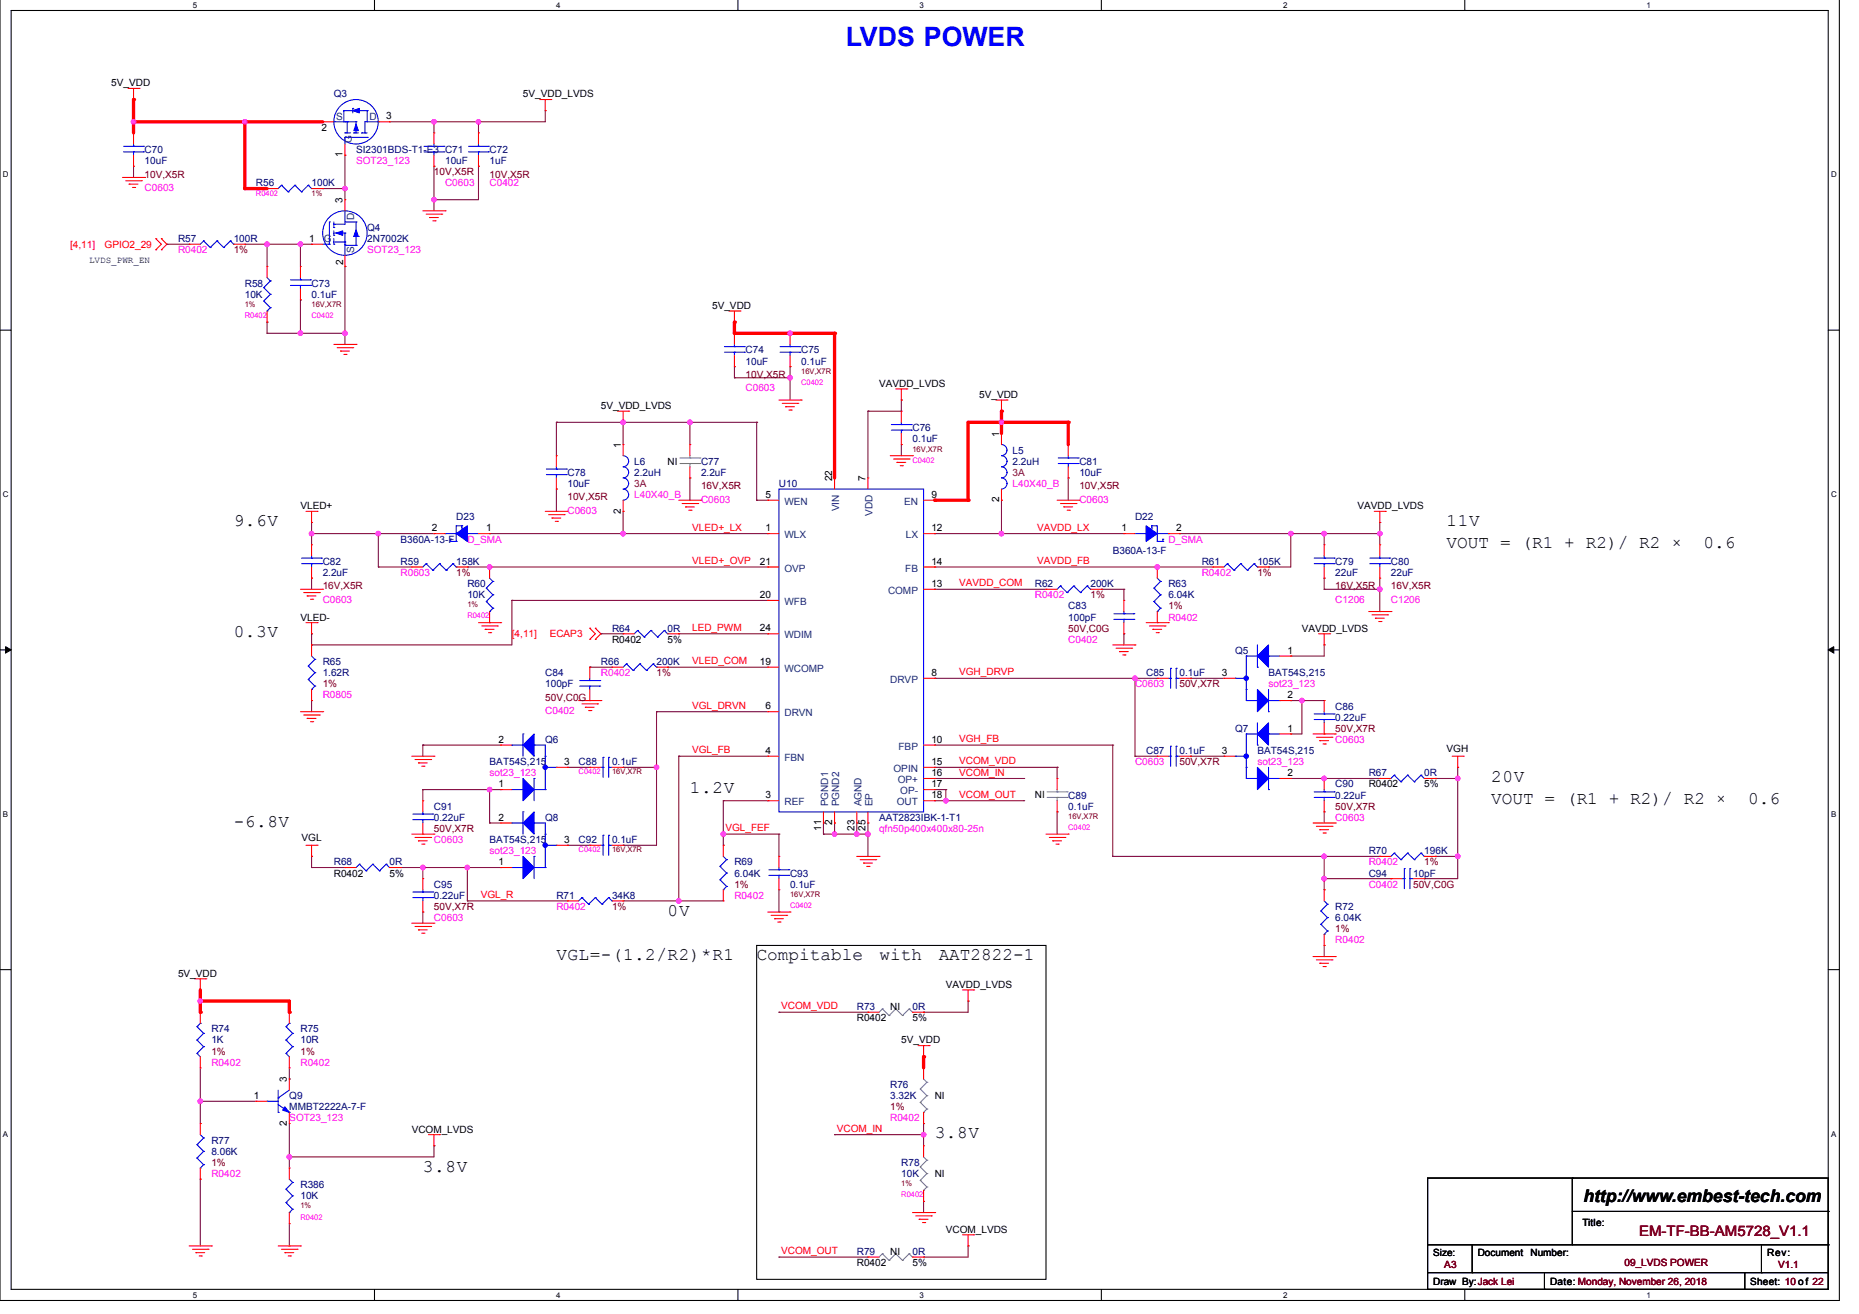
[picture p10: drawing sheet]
<svg xmlns="http://www.w3.org/2000/svg" width="297mm" height="210mm" viewBox="0 0 297 210" stroke-linecap="round" stroke-linejoin="round" font-family="sans-serif">
<defs><g id="words">
<text font-size="4.3" fill="#00f" x="135.1" y="7.3">LVDS POWER</text>
<g font-size="2.8">
<text x="37.3" y="84">9.6V</text>
<text x="231.1" y="87.6">VOUT = (R1 + R2)/ R2 ×</text>
<text x="231.1" y="84">11V</text>
<text x="272.2" y="87.6">0.6</text>
<text x="37.3" y="101.8">0.3V</text>
<text x="238.3" y="124.9">20V</text>
<text x="110.2" y="126.7">1.2V</text>
<text x="238.3" y="128.5">VOUT = (R1 + R2)/ R2 ×</text>
<text x="279.3" y="128.5">0.6</text>
<text x="37.3" y="132.1">-6.8V</text>
<text x="106.7" y="146.3">0V</text>
<text x="88.9" y="153.4">VGL=-(1.2/R2)*R1</text>
<text x="120.9" y="153.4">Compitable</text>
<text x="140.5" y="153.4">with</text>
<text x="150" y="153.4">AAT2822-1</text>
<text x="149.4" y="181.8">3.8V</text>
<text x="67.6" y="187.2">3.8V</text>
<text x="253" y="192">http://www.embest-tech.com</text>
</g>
<text font-size="2.3" fill="#800000" x="261.9" y="197.4">EM-TF-BB-AM5728_V1.1</text>
<g font-size="1.6">
<text x="17.8" y="13.8">5V_VDD</text>
<text x="83.6" y="15.6">5V_VDD_LVDS</text>
<text x="51.4" y="20.9">2</text>
<text x="61.7" y="19.1">3</text>
<text x="54.7" y="25.1" transform="rotate(-90 54.7 25.1)">1</text>
<text x="54.7" y="32.4" transform="rotate(-90 54.7 32.4)">3</text>
<text x="49.4" y="38.6">1</text>
<text x="54.8" y="42.4" transform="rotate(-90 54.8 42.4)">2</text>
<text x="113.8" y="49.3">5V_VDD</text>
<text x="96" y="65.3">5V_VDD_LVDS</text>
<text x="140.5" y="61.8">VAVDD_LVDS</text>
<text x="156.5" y="63.6">5V_VDD</text>
<text x="99.2" y="71.5" transform="rotate(-90 99.2 71.5)">1</text>
<text x="159.6" y="69.8" transform="rotate(-90 159.6 69.8)">1</text>
<text x="106.7" y="74.2">NI</text>
<text x="133" y="76.9" transform="rotate(-90 133 76.9)">22</text>
<text x="138.3" y="76.9" transform="rotate(-90 138.3 76.9)">7</text>
<text x="48" y="81.3">VLED+</text>
<text x="99.2" y="82" transform="rotate(-90 99.2 82)">2</text>
<text x="122.3" y="79.5">5</text>
<text x="148.8" y="79.5">9</text>
<text x="159.6" y="80.3" transform="rotate(-90 159.6 80.3)">2</text>
<text x="216.9" y="81.3">VAVDD_LVDS</text>
<text x="69" y="84.9">2</text>
<text x="77.7" y="84.9">1</text>
<text x="122.3" y="84.9">1</text>
<text x="148.8" y="84.9">12</text>
<text x="179.2" y="84.9">1</text>
<text x="187.9" y="84.9">2</text>
<text x="121.4" y="95.5">20</text>
<text x="121.4" y="90.2">21</text>
<text x="148.8" y="93.8">13</text>
<text x="148.8" y="90.2">14</text>
<text x="48" y="99.1">VLED-</text>
<text x="121.4" y="100.9">24</text>
<text x="208" y="100.9">VAVDD_LVDS</text>
<text x="97.8" y="102.7">R0402</text>
<text x="106.7" y="102.7">5%</text>
<text x="121.4" y="106.2">19</text>
<text x="148.8" y="108">8</text>
<text x="195.2" y="108">3</text>
<text x="205.7" y="104.4">1</text>
<text x="122.3" y="113.3">6</text>
<text x="205.7" y="111.5">2</text>
<text x="79.7" y="118.7">2</text>
<text x="148.8" y="118.7">10</text>
<text x="205.7" y="116.9">1</text>
<text x="79.7" y="125.8">1</text>
<text x="90.1" y="122.2">3</text>
<text x="122.3" y="120.4">4</text>
<text x="148.8" y="122.2">15</text>
<text x="148.8" y="124">16</text>
<text x="148.8" y="125.8">17</text>
<text x="195.2" y="120.4">3</text>
<text x="205.7" y="124">2</text>
<text x="218.7" y="125.8">R0402</text>
<text x="227.6" y="125.8">5%</text>
<text x="231.1" y="120.1">VGH</text>
<text x="79.7" y="131.1">2</text>
<text x="122.3" y="127.5">3</text>
<text x="133" y="131.8" transform="rotate(-90 133 131.8)">2</text>
<text x="148.8" y="127.5">18</text>
<text x="165.4" y="127.5">NI</text>
<text x="48.2" y="134.3">VGL</text>
<text x="90.1" y="134.7">3</text>
<text x="131.2" y="132.7" transform="rotate(-90 131.2 132.7)">11</text>
<text x="136.5" y="132.7" transform="rotate(-90 136.5 132.7)">23</text>
<text x="138.3" y="132.7" transform="rotate(-90 138.3 132.7)">25</text>
<text x="53.3" y="140">R0402</text>
<text x="62.2" y="140">5%</text>
<text x="79.7" y="138.2">1</text>
<text x="28.4" y="156">5V_VDD</text>
<text x="142.2" y="161.3">NI</text>
<text x="151.1" y="157.8">VAVDD_LVDS</text>
<text x="136.9" y="163.1">R0402</text>
<text x="144" y="166.7">5V_VDD</text>
<text x="145.8" y="163.1">5%</text>
<text x="45.9" y="172.9" transform="rotate(-90 45.9 172.9)">3</text>
<text x="40.5" y="175.5">1</text>
<text x="45.9" y="179.8" transform="rotate(-90 45.9 179.8)">2</text>
<text x="149.4" y="175.5">NI</text>
<text x="65.8" y="180.9">VCOM_LVDS</text>
<text x="149.4" y="188">NI</text>
<text x="151.1" y="196.9">VCOM_LVDS</text>
<text x="252.8" y="195.8">Title:</text>
<text x="136.9" y="202.3">R0402</text>
<text x="142.2" y="200.4">NI</text>
<text x="145.8" y="202.3">5%</text>
<text x="229" y="200.6">Size:</text>
<text x="236.1" y="200.7">Document</text>
<text x="244.6" y="200.7">Number:</text>
<text x="282.3" y="200.7">Rev:</text>
<text x="229" y="205.3">Draw By:Jack Lei</text>
<text x="247.7" y="205.3">Date: Monday, November 26, 2018</text>
<text x="279.7" y="205.3">Sheet: 10 of 22</text>
</g>
<g font-size="1.6" fill="#000080">
<text x="53.3" y="15.6">Q3</text>
<text x="23.1" y="24.5">C70</text>
<text x="23.1" y="26.2">10uF</text>
<text x="40.9" y="29.8">R56</text>
<text x="49.8" y="29.8">100K</text>
<text x="56.9" y="24.5">SI2301BDS-T1-E3 C71</text>
<text x="71.1" y="26.2">10uF</text>
<text x="78.2" y="24.5">C72</text>
<text x="78.2" y="26.2">1uF</text>
<text x="28.4" y="38.7">R57</text>
<text x="37.3" y="38.7">100R</text>
<text x="58.7" y="36.9">Q4</text>
<text x="58.7" y="38.7">2N7002K</text>
<text x="39.1" y="45.8">R58</text>
<text x="39.1" y="47.6">10K</text>
<text x="49.8" y="45.8">C73</text>
<text x="49.8" y="47.6">0.1uF</text>
<text x="119.1" y="56.5">C74</text>
<text x="119.1" y="58.2">10uF</text>
<text x="128" y="56.5">C75</text>
<text x="128" y="58.2">0.1uF</text>
<text x="145.8" y="68.9">C76</text>
<text x="145.8" y="70.7">0.1uF</text>
<text x="90.7" y="76">C78</text>
<text x="90.7" y="77.8">10uF</text>
<text x="101.3" y="74.2">L6</text>
<text x="101.3" y="76">2.2uH</text>
<text x="112" y="74.2">C77</text>
<text x="112" y="76">2.2uF</text>
<text x="124.5" y="77.8">U10</text>
<text x="161.8" y="72.5">L5</text>
<text x="161.8" y="74.2">2.2uH</text>
<text x="172.5" y="74.2">C81</text>
<text x="172.5" y="76">10uF</text>
<text x="72.9" y="83.1">D23</text>
<text x="181.4" y="83.1">D22</text>
<text x="64" y="86.7">B360A-13-F</text>
<text x="177.8" y="88.5">B360A-13-F</text>
<text x="51.6" y="90.2">C82</text>
<text x="51.6" y="92">2.2uF</text>
<text x="64" y="90.2">R59</text>
<text x="72.9" y="90.2">158K</text>
<text x="74.7" y="93.8">R60</text>
<text x="74.7" y="95.6">10K</text>
<text x="165.4" y="93.8">R62</text>
<text x="174.2" y="93.8">200K</text>
<text x="186.7" y="93.8">R63</text>
<text x="186.7" y="95.6">6.04K</text>
<text x="192" y="90.2">R61</text>
<text x="200.9" y="90.2">105K</text>
<text x="213.4" y="90.2">C79</text>
<text x="213.4" y="92">22uF</text>
<text x="222.2" y="90.2">C80</text>
<text x="222.2" y="92">22uF</text>
<text x="97.8" y="100.9">R64</text>
<text x="106.7" y="100.9">0R</text>
<text x="170.7" y="97.3">C83</text>
<text x="170.7" y="99.1">100pF</text>
<text x="51.6" y="106.2">R65</text>
<text x="96" y="106.2">R66</text>
<text x="104.9" y="106.2">200K</text>
<text x="197.4" y="104.5">Q5</text>
<text x="51.6" y="108">1.62R</text>
<text x="87.1" y="108">C84</text>
<text x="87.1" y="109.8">100pF</text>
<text x="183.1" y="108">C85</text>
<text x="188.5" y="108">0.1uF</text>
<text x="202.7" y="108">BAT54S,215</text>
<text x="213.4" y="113.4">C86</text>
<text x="87.1" y="118.7">Q6</text>
<text x="197.4" y="116.9">Q7</text>
<text x="213.4" y="115.1">0.22uF</text>
<text x="78.2" y="122.2">BAT54S,215</text>
<text x="92.5" y="122.2">C88</text>
<text x="97.8" y="122.2">0.1uF</text>
<text x="183.1" y="120.5">C87</text>
<text x="188.5" y="120.5">0.1uF</text>
<text x="200.9" y="120.5">BAT54S,215</text>
<text x="213.4" y="125.8">C90</text>
<text x="218.7" y="124">R67</text>
<text x="227.6" y="124">0R</text>
<text x="69.3" y="129.4">C91</text>
<text x="69.3" y="131.1">0.22uF</text>
<text x="87.1" y="131.1">Q8</text>
<text x="140.5" y="131.1">AAT2823IBK-1-T1</text>
<text x="170.7" y="127.6">C89</text>
<text x="170.7" y="129.4">0.1uF</text>
<text x="213.4" y="127.6">0.22uF</text>
<text x="78.2" y="134.7">BAT54S,215</text>
<text x="92.5" y="134.7">C92</text>
<text x="97.8" y="134.7">0.1uF</text>
<text x="218.7" y="136.5">R70</text>
<text x="227.6" y="136.5">196K</text>
<text x="53.3" y="138.2">R68</text>
<text x="62.2" y="138.2">0R</text>
<text x="69.3" y="141.8">C95</text>
<text x="69.3" y="143.6">0.22uF</text>
<text x="88.9" y="143.6">R71</text>
<text x="97.8" y="143.6">34K8</text>
<text x="117.3" y="138.2">R69</text>
<text x="117.3" y="140">6.04K</text>
<text x="126.2" y="140">C93</text>
<text x="126.2" y="141.8">0.1uF</text>
<text x="218.7" y="140">C94</text>
<text x="225.8" y="140">10pF</text>
<text x="213.4" y="145.4">R72</text>
<text x="213.4" y="147.1">6.04K</text>
<text x="136.9" y="161.4">R73</text>
<text x="145.8" y="161.4">0R</text>
<text x="33.8" y="164.9">R74</text>
<text x="33.8" y="166.7">1K</text>
<text x="48" y="164.9">R75</text>
<text x="48" y="166.7">10R</text>
<text x="142.2" y="173.8">R76</text>
<text x="46.2" y="175.6">Q9</text>
<text x="46.2" y="177.4">MMBT2222A-7-F</text>
<text x="142.2" y="175.6">3.32K</text>
<text x="33.8" y="182.7">R77</text>
<text x="33.8" y="184.5">8.06K</text>
<text x="48" y="189.8">R386</text>
<text x="48" y="191.6">10K</text>
<text x="144" y="186.2">R78</text>
<text x="144" y="188">10K</text>
<text x="136.9" y="200.5">R79</text>
<text x="145.8" y="200.5">0R</text>
</g>
<g font-size="1.6" fill="#004080">
<text x="53.7" y="19.1">S</text>
<text x="56.2" y="22.8" transform="rotate(-90 56.2 22.8)">G</text>
<text x="59" y="19.1">D</text>
<text x="56.6" y="35.1" transform="rotate(-90 56.6 35.1)">D</text>
<text x="51.7" y="38.7">G</text>
<text x="56.6" y="40.4" transform="rotate(-90 56.6 40.4)">S</text>
<text x="125.3" y="80.6">WEN</text>
<text x="134.1" y="81.7" transform="rotate(-90 134.1 81.7)">VIN</text>
<text x="139.4" y="82.4" transform="rotate(-90 139.4 82.4)">VDD</text>
<text x="144.5" y="80.6">EN</text>
<text x="125.3" y="86">WLX</text>
<text x="144.7" y="86">LX</text>
<text x="125.3" y="91.3">OVP</text>
<text x="141.9" y="94.9">COMP</text>
<text x="144.6" y="91.3">FB</text>
<text x="125.3" y="96.6">WFB</text>
<text x="125.3" y="102">WDIM</text>
<text x="125.3" y="107.3">WCOMP</text>
<text x="142.2" y="109.1">DRVP</text>
<text x="125.3" y="114.4">DRVN</text>
<text x="143.6" y="119.7">FBP</text>
<text x="125.3" y="121.5">FBN</text>
<text x="142.8" y="123.3">OPIN</text>
<text x="143.4" y="125.1">OP+</text>
<text x="125.3" y="128.6">REF</text>
<text x="132.3" y="128.8" transform="rotate(-90 132.3 128.8)">PGND1</text>
<text x="134.1" y="128.8" transform="rotate(-90 134.1 128.8)">PGND2</text>
<text x="137.6" y="128.8" transform="rotate(-90 137.6 128.8)">AGND</text>
<text x="139.4" y="128.8" transform="rotate(-90 139.4 128.8)">EP</text>
<text x="143.3" y="128.6">OUT</text>
<text x="143.8" y="126.9">OP-</text>
</g>
<g font-size="1.6" fill="#800000">
<text x="23.1" y="28.4">10V,X5R</text>
<text x="69.3" y="28">10V,X5R</text>
<text x="78.2" y="28.4">10V,X5R</text>
<text x="37.3" y="40.5">1%</text>
<text x="119.1" y="60.4">10V,X5R</text>
<text x="90.7" y="79.9">10V,X5R</text>
<text x="112" y="78.2">16V,X5R</text>
<text x="172.5" y="78.2">10V,X5R</text>
<text x="51.6" y="94.2">16V,X5R</text>
<text x="72.9" y="92">1%</text>
<text x="174.2" y="95.6">1%</text>
<text x="200.9" y="92">1%</text>
<text x="213.4" y="94.2">16V,X5R</text>
<text x="222.2" y="94.2">16V,X5R</text>
<text x="170.7" y="100.9">50V,C0G</text>
<text x="186.7" y="97.3">1%</text>
<text x="51.6" y="109.8">1%</text>
<text x="87.1" y="111.9">50V,C0G</text>
<text x="104.9" y="108">1%</text>
<text x="188.5" y="109.8">50V,X7R</text>
<text x="213.4" y="116.9">50V,X7R</text>
<text x="188.5" y="122.2">50V,X7R</text>
<text x="213.4" y="129.4">50V,X7R</text>
<text x="69.3" y="132.9">50V,X7R</text>
<text x="117.3" y="141.8">1%</text>
<text x="225.8" y="141.8">50V,C0G</text>
<text x="227.6" y="138.2">1%</text>
<text x="69.3" y="145.4">50V,X7R</text>
<text x="97.8" y="145.4">1%</text>
<text x="213.4" y="148.9">1%</text>
<text x="33.8" y="168.5">1%</text>
<text x="48" y="168.5">1%</text>
<text x="142.2" y="177.4">1%</text>
<text x="33.8" y="186.2">1%</text>
<text x="230.8" y="202.6">A3</text>
<text x="259.6" y="202.3">09_LVDS POWER</text>
<text x="284.1" y="202.6">V1.1</text>
</g>
<g font-size="1.6" fill="#f0f">
<text x="56.9" y="26.2">SOT23_123</text>
<text x="71.1" y="29.8">C0603</text>
<text x="78.2" y="29.8">C0402</text>
<text x="23.1" y="30.5">C0603</text>
<text x="28.4" y="40.5">R0402</text>
<text x="58.7" y="40.5">SOT23_123</text>
<text x="119.1" y="62.5">C0603</text>
<text x="161.8" y="77.8">L40X40_B</text>
<text x="90.7" y="82.1">C0603</text>
<text x="101.3" y="79.6">L40X40_B</text>
<text x="112" y="80.3">C0603</text>
<text x="172.5" y="80.3">C0603</text>
<text x="74.7" y="86.7">D_SMA</text>
<text x="186.7" y="86.7">D_SMA</text>
<text x="64" y="92">R0603</text>
<text x="165.4" y="95.6">R0402</text>
<text x="192" y="92">R0402</text>
<text x="51.6" y="96.3">C0603</text>
<text x="186.7" y="99.1">R0402</text>
<text x="213.4" y="96.3">C1206</text>
<text x="222.2" y="96.3">C1206</text>
<text x="170.7" y="102.7">C0402</text>
<text x="51.6" y="111.6">R0805</text>
<text x="96" y="108">R0402</text>
<text x="181.4" y="109.8">C0603</text>
<text x="202.7" y="109.8">sot23_123</text>
<text x="87.1" y="114.1">C0402</text>
<text x="213.4" y="118.7">C0603</text>
<text x="78.2" y="124">sot23_123</text>
<text x="181.4" y="122.2">C0603</text>
<text x="200.9" y="122.2">sot23_123</text>
<text x="213.4" y="131.1">C0603</text>
<text x="69.3" y="134.7">C0603</text>
<text x="78.2" y="136.5">sot23_123</text>
<text x="140.5" y="132.9">qfn50p400x400x80-25n</text>
<text x="117.3" y="143.6">R0402</text>
<text x="218.7" y="141.8">C0402</text>
<text x="218.7" y="138.2">R0402</text>
<text x="69.3" y="147.1">C0603</text>
<text x="88.9" y="145.4">R0402</text>
<text x="213.4" y="150.7">R0402</text>
<text x="33.8" y="170.2">R0402</text>
<text x="48" y="170.2">R0402</text>
<text x="46.2" y="179.1">SOT23_123</text>
<text x="142.2" y="179.1">R0402</text>
<text x="33.8" y="188">R0402</text>
</g>
<g font-size="1.6" fill="#f00">
<text x="11.2" y="39.6">[4,11]</text>
<text x="16.7" y="39.6">GPIO2_29</text>
<text x="110.6" y="84.8">VLED+_LX</text>
<text x="165.7" y="84.8">VAVDD_LX</text>
<text x="110.6" y="90.1">VLED+_OVP</text>
<text x="153.3" y="93.7">VAVDD_COM</text>
<text x="165.7" y="90.1">VAVDD_FB</text>
<text x="81.8" y="101.8">[4,11]</text>
<text x="87.8" y="101.8">ECAP3</text>
<text x="110.6" y="100.8">LED_PWM</text>
<text x="110.6" y="106.1">VLED_COM</text>
<text x="153.3" y="107.9">VGH_DRVP</text>
<text x="110.6" y="113.2">VGL_DRVN</text>
<text x="153.3" y="118.6">VGH_FB</text>
<text x="110.6" y="120.3">VGL_FB</text>
<text x="153.3" y="122.1">VCOM_VDD</text>
<text x="153.3" y="123.9">VCOM_IN</text>
<text x="153.3" y="127.4">VCOM_OUT</text>
<text x="115.9" y="132.8">VGL_FEF</text>
<text x="76.8" y="143.5">VGL_R</text>
<text x="124.8" y="161.2">VCOM_VDD</text>
<text x="133.7" y="180.8">VCOM_IN</text>
<text x="124.8" y="200.3">VCOM_OUT</text>
</g>
<g font-size="1.6" fill="#800040">
<text x="101.3" y="77.8">3A</text>
<text x="161.8" y="76">3A</text>
</g>
<text font-size="1.5" x="14.2" y="42">LVDS_PWR_EN</text>
<g font-size="1.3">
<text x="30.8" y="1.2">5</text>
<text x="88.9" y="1.2">4</text>
<text x="146.9" y="1.2">3</text>
<text x="205" y="1.2">2</text>
<text x="263.1" y="1.2">1</text>
<text x=".4" y="28.3">D</text>
<text x="292.6" y="28.3">D</text>
<text x=".4" y="79.4">C</text>
<text x="292.6" y="79.4">C</text>
<text x=".4" y="130.5">B</text>
<text x="292.6" y="130.5">B</text>
<text x=".4" y="181.6">A</text>
<text x="292.6" y="181.6">A</text>
<text x="30.8" y="207.3">5</text>
<text x="88.9" y="207.3">4</text>
<text x="146.9" y="207.3">3</text>
<text x="205" y="207.3">2</text>
<text x="263.1" y="207.3">1</text>
</g>
<g font-size="1.2" fill="#f0f">
<text x="40.9" y="31.2">R0402</text>
<text x="39.1" y="50.8">R0402</text>
<text x="49.8" y="50.8">C0402</text>
<text x="128" y="61.5">C0402</text>
<text x="145.8" y="73.9">C0402</text>
<text x="74.7" y="98.8">R0402</text>
<text x="92.5" y="123.7">C0402</text>
<text x="92.5" y="136.1">C0402</text>
<text x="170.7" y="132.6">C0402</text>
<text x="126.2" y="145">C0402</text>
<text x="144" y="191.3">R0402</text>
<text x="48" y="194.8">R0402</text>
</g>
<g font-size="1.2" fill="#800000">
<text x="49.8" y="31.2">1%</text>
<text x="39.1" y="49">1%</text>
<text x="49.8" y="49">16V,X7R</text>
<text x="128" y="59.7">16V,X7R</text>
<text x="145.8" y="72.1">16V,X7R</text>
<text x="74.7" y="97">1%</text>
<text x="97.8" y="123.7">16V,X7R</text>
<text x="170.7" y="130.8">16V,X7R</text>
<text x="97.8" y="136.1">16V,X7R</text>
<text x="126.2" y="143.2">16V,X7R</text>
<text x="144" y="189.5">1%</text>
<text x="48" y="193">1%</text>
</g>
</g></defs>
<path d="M0 -.1v207.8h293.9v-207.8M1.8 1.7h290.3v204.3h-290.3z" fill="none" stroke="#000" stroke-width=".17"/>
<g fill="#fff">
<path d="M30.8 .1h.7v1.4h-.7z"/>
<path d="M30.8 206.1h.7v1.5h-.7z"/>
</g>
<path d="M59.8 -.1v1.8M59.8 206v1.7" fill="none" stroke="#000" stroke-width=".17"/>
<g fill="#fff">
<path d="M88.9 .1h.7v1.4h-.7z"/>
<path d="M88.9 206.1h.7v1.5h-.7z"/>
</g>
<path d="M117.9 -.1v1.8M117.9 206v1.7" fill="none" stroke="#000" stroke-width=".17"/>
<g fill="#fff">
<path d="M146.9 .1h.7v1.4h-.7z"/>
<path d="M146.9 206.1h.7v1.5h-.7z"/>
</g>
<path d="M176 -.1v1.8M176 206v1.7" fill="none" stroke="#000" stroke-width=".17"/>
<g fill="#fff">
<path d="M205 .1h.7v1.4h-.7z"/>
<path d="M205 206.1h.7v1.5h-.7z"/>
</g>
<path d="M234.1 -.1v1.8M234.1 206v1.7" fill="none" stroke="#000" stroke-width=".17"/>
<g fill="#fff">
<path d="M263.1 .1h.7v1.4h-.7z"/>
<path d="M263.1 206.1h.7v1.5h-.7z"/>
<path d="M.4 27.2h1v1.4h-1z"/>
<path d="M292.6 27.2h.9v1.4h-.9z"/>
<path d="M.4 78.3h1v1.4h-1z"/>
<path d="M292.6 78.3h.9v1.4h-.9z"/>
</g>
<path d="M0 52.7h1.8M292.1 52.7h1.8" fill="none" stroke="#000" stroke-width=".17"/>
<g fill="#fff">
<path d="M.4 129.3h.9v1.5h-.9z"/>
<path d="M292.6 129.3h.8v1.5h-.8z"/>
</g>
<path d="M0 103.8h1.8M292.1 103.8h1.8" fill="none" stroke="#000" stroke-width=".17"/>
<path d="M.9 103.3l.9 .5-.9 .5zM292.1 103.8l.9-.5v1z" fill="#000" stroke="#000" stroke-width=".16"/>
<g fill="#fff">
<path d="M.4 180.4h.9v1.4h-.9z"/>
<path d="M292.6 180.4h.8v1.4h-.8z"/>
</g>
<path d="M0 154.9h1.8M120.9 151h46.2v53.4h-46.2zM292.1 154.9h1.8" fill="none" stroke="#000" stroke-width=".17"/>
<path d="M42.7 39h.1M42.7 39v3.6M42.7 39h5.3M42.7 53.2h.1M42.7 51.5h.1M42.7 53.2h5.3M42.7 51.5v1.7M144 63.9h.1M144 71h.1M144 63.9v1.8M144 71v1.8" fill="none" stroke="#800040" stroke-width=".17"/>
<circle cx="42.7" cy="39" r=".35" fill="#f0f" stroke="#f0f" stroke-width=".17"/>
<path d="M21.3 15.9v3.6" fill="none" stroke="#f00" stroke-width=".53"/>
<circle cx="21.3" cy="15.9" r=".26" fill="#f00"/>
<path d="M21.3 26.6h.1M21.3 26.6v1.7" fill="none" stroke="#800040" stroke-width=".17"/>
<path d="M21.3 19.5h17.8" fill="none" stroke="#f00" stroke-width=".53"/>
<circle cx="21.3" cy="19.5" r=".26" fill="#f00"/>
<g fill="#f0f" stroke="#f0f" stroke-width=".17">
<circle cx="39.1" cy="19.5" r=".35"/>
<circle cx="21.3" cy="19.5" r=".35"/>
</g>
<path d="M21.3 19.5v1.7" fill="none" stroke="#f00" stroke-width=".53"/>
<circle cx="21.3" cy="19.5" r=".26" fill="#f00"/>
<g fill="none" stroke="#800040" stroke-width=".17">
<path d="M39.1 39h3.6M42.7 39h.1M48 39h.1M48 39h1.8M48 39v3.6M55.1 24.8h.1M55.1 24.8v5.3M48 53.2h.1M48 47.9h.1M48 53.2h7.1M48 47.9v5.3M55.1 53.2h.1"/>
<path d="M55.1 42.6h.1M55.1 42.6v12.4"/>
</g>
<g fill="#f0f" stroke="#f0f" stroke-width=".17">
<circle cx="55.1" cy="53.2" r=".35"/>
<circle cx="48" cy="53.2" r=".35"/>
<circle cx="55.1" cy="30.1" r=".35"/>
<circle cx="48" cy="39" r=".35"/>
</g>
<path d="M39.1 19.5h12.5" fill="none" stroke="#f00" stroke-width=".53"/>
<circle cx="39.1" cy="19.5" r=".26" fill="#f00"/>
<path d="M39.1 19.5v10.6" fill="none" stroke="#f00" stroke-width=".53"/>
<circle cx="39.1" cy="19.5" r=".26" fill="#f00"/>
<path d="M39.1 30.1h3.6" fill="none" stroke="#f00" stroke-width=".53"/>
<circle cx="39.1" cy="30.1" r=".26" fill="#f00"/>
<g fill="none" stroke="#800040" stroke-width=".17">
<path d="M62.2 19.5h.1M69.3 19.5h.1M69.3 19.5v1.7M76.5 19.5h.1M76.5 19.5v1.7M87.1 17.7h.1M87.1 17.7v1.8h-24.9M51.6 30.1h.1M51.6 30.1h3.5M55.1 30.1h.1M55.1 30.1v1.8M69.3 26.6h.1"/>
<path d="M69.3 31.9h.1M69.3 26.6v7.1M76.5 26.6h.1M76.5 26.6v5.3h-7.2"/>
</g>
<g fill="#f0f" stroke="#f0f" stroke-width=".17">
<circle cx="76.4" cy="19.5" r=".35"/>
<circle cx="69.3" cy="19.5" r=".35"/>
<circle cx="69.3" cy="31.9" r=".35"/>
</g>
<path d="M149.4 79.9h5.3" fill="none" stroke="#f00" stroke-width=".53"/>
<circle cx="149.4" cy="79.9" r=".26" fill="#f00"/>
<path d="M170.7 67.5v3.5" fill="none" stroke="#f00" stroke-width=".53"/>
<circle cx="170.7" cy="67.5" r=".26" fill="#f00"/>
<path d="M170.7 76.4h.1M170.7 76.4v3.5" fill="none" stroke="#800040" stroke-width=".17"/>
<path d="M160 65.7v1.8" fill="none" stroke="#f00" stroke-width=".53"/>
<circle cx="160" cy="65.7" r=".26" fill="#f00"/>
<circle cx="160" cy="67.5" r=".35" fill="#f0f" stroke="#f0f" stroke-width=".17"/>
<path d="M160 67.5v1.7" fill="none" stroke="#f00" stroke-width=".53"/>
<circle cx="160" cy="67.5" r=".26" fill="#f00"/>
<g fill="none" stroke="#800040" stroke-width=".17">
<path d="M117.3 58.6h.1M117.3 58.6v1.7M126.2 58.6h.1M126.2 58.6v5.3M88.9 78.1h.1M88.9 67.5h.1M88.9 67.5h21.3M88.9 67.5v5.3M88.9 78.1v3.6M110.2 67.5h.1M110.2 76.4h.1M110.2 76.4v3.5"/>
<path d="M117.3 60.3h.1M117.3 60.3h8.9M120.9 67.5h.1M120.9 79.9h.1M120.9 67.5v12.4M120.9 79.9h1.8M126.2 60.3h.1M138.7 65.7h.1M138.7 65.7v10.7M138.7 65.7h5.3M160 79.9h.1M160 79.9v5.3"/>
<path d="M49.8 83.5h.1M49.8 85.2h.1M49.8 92.4h.1M49.8 85.2h19.5M49.8 83.5v3.5M49.8 92.4v1.7M60.5 90.6h.1M60.5 85.2h.1M60.5 90.6h5.3M60.5 85.2v5.4M74.7 90.6h.1M74.7 90.6h48"/>
<path d="M78.2 85.2h.1M78.2 90.6h.1M78.2 85.2h44.5M81.8 95.9h.1M81.8 95.9v7.1h-32M81.8 95.9h40.9M99.6 81.7h.1M99.6 85.2h.1M99.6 81.7v3.5M149.4 85.2h.1M149.4 94.1h.1M149.4 90.6h.1"/>
<path d="M149.4 85.2h30.2M149.4 94.1h17.7M149.4 90.6h44.4M160 85.2h.1M176 94.1h.1M176 94.1h3.6M179.6 94.1h.1M179.6 94.1v1.8M184.9 90.6h.1M188.5 85.2h.1M188.5 85.2h32M202.7 90.6h.1"/>
<path d="M206.2 85.2h.1M206.2 85.2v5.4h-3.5M211.6 85.2h.1M211.6 94.1h.1M211.6 94.1h8.9M211.6 85.2v1.8M220.5 83.5h.1M220.5 85.2h.1M220.5 94.1h.1M220.5 83.5v3.5M220.5 92.4v1.7M49.8 101.2h.1"/>
<path d="M49.8 111.9h.1M49.8 103h.1M49.8 101.2v1.8M49.8 111.9v1.8M94.2 106.6h.1M94.2 106.6h3.6M96 101.2h.1M96 101.2h3.6M106.7 106.6h.1M106.7 106.6h16M108.5 101.2h.1M108.5 101.2h14.2"/>
<path d="M149.4 108.4h.1M149.4 119h.1M149.4 108.4h35.5M149.4 119h28.4M177.8 119h.1M177.8 119v17.8M179.6 101.2h.1M179.6 101.2v1.8M181.4 108.4h.1M181.4 108.4v12.4M190.2 108.4h.1M190.2 108.4h5.4"/>
<path d="M206.2 104.8h.1M206.2 111.9h.1M206.2 117.2h.1M206.2 111.9h5.4M208 111.9h.1M208 111.9v5.3h-1.8M211.6 103h.1M211.6 103v1.8h-5.4M131.6 131.5h.1M131.6 133.2h.1M131.6 131.5v1.7M131.6 133.2h7.1"/>
<path d="M133.3 131.5h.1M133.3 133.2h.1M133.3 131.5v1.7M136.9 131.5h.1M136.9 133.2h.1M136.9 131.5v1.7M138.7 131.5h.1M138.7 133.2h.1M138.7 131.5v5.3M177.8 136.8h.1M177.8 136.8h42.7M181.4 120.8h.1"/>
<path d="M181.4 120.8h3.5M190.2 120.8h.1M190.2 120.8h5.4M206.2 124.4h5.4M211.6 124.4h.1M211.6 129.7h.1M211.6 129.7v1.8M220.5 136.8h.1M229.4 124.4h.1M229.4 136.8h.1M229.4 124.4h3.5M232.9 122.6h.1"/>
<path d="M232.9 124.4h.1M232.9 122.6v14.2h-3.5"/>
</g>
<g fill="#f0f" stroke="#f0f" stroke-width=".17">
<circle cx="160" cy="85.2" r=".35"/>
<circle cx="206.2" cy="85.2" r=".35"/>
<circle cx="220.5" cy="85.2" r=".35"/>
<circle cx="220.5" cy="94.1" r=".35"/>
<circle cx="184.9" cy="90.6" r=".35"/>
<circle cx="211.6" cy="85.2" r=".35"/>
<circle cx="208" cy="111.9" r=".35"/>
<circle cx="181.4" cy="108.4" r=".35"/>
<circle cx="211.6" cy="136.8" r=".35"/>
<circle cx="232.9" cy="136.8" r=".35"/>
<circle cx="232.9" cy="124.4" r=".35"/>
<circle cx="60.4" cy="85.2" r=".35"/>
<circle cx="49.8" cy="85.2" r=".35"/>
<circle cx="99.6" cy="67.5" r=".35"/>
<circle cx="99.6" cy="85.2" r=".35"/>
<circle cx="78.2" cy="90.6" r=".35"/>
<circle cx="138.7" cy="133.2" r=".35"/>
<circle cx="133.3" cy="133.2" r=".35"/>
<circle cx="136.9" cy="133.2" r=".35"/>
<circle cx="126.2" cy="60.3" r=".35"/>
</g>
<path d="M126.2 53.2h7.1" fill="none" stroke="#f00" stroke-width=".53"/>
<circle cx="126.2" cy="53.2" r=".26" fill="#f00"/>
<circle cx="126.2" cy="53.2" r=".35" fill="#f0f" stroke="#f0f" stroke-width=".17"/>
<path d="M133.3 53.2v23.2" fill="none" stroke="#f00" stroke-width=".53"/>
<circle cx="133.4" cy="53.2" r=".26" fill="#f00"/>
<path d="M117.3 53.2h8.9" fill="none" stroke="#f00" stroke-width=".53"/>
<circle cx="117.3" cy="53.2" r=".26" fill="#f00"/>
<path d="M117.3 51.5v1.7" fill="none" stroke="#f00" stroke-width=".53"/>
<circle cx="117.3" cy="51.5" r=".26" fill="#f00"/>
<g fill="none" stroke="#800040" stroke-width=".17">
<path d="M67.6 119h.1M67.6 119v1.8M67.6 119h12.4M104.9 113.7h.1M104.9 113.7v21.3h-5.3M104.9 113.7h17.8M49.8 136.8h.1M49.8 138.6h.1M49.8 138.6h5.3M49.8 136.8v1.8M64 138.6h.1M64 138.6h16"/>
<path d="M67.6 138.6h.1M67.6 126.1h.1M67.6 126.1v1.8M67.6 138.6v1.8M67.6 126.1h12.4M74.7 138.6h.1M74.7 138.6v5.3M78.2 126.1h.1M78.2 131.5h.1M78.2 126.1v5.4M78.2 131.5h1.8M80 138.6h.1"/>
<path d="M90.7 122.6h.1M90.7 135h.1M90.7 122.6h3.5M90.7 135h3.5M99.6 122.6h.1M99.6 135h.1M99.6 122.6h5.3M104.9 122.6h.1M108.5 120.8h.1M108.5 120.8h14.2M108.5 120.8v23.1M115.6 127.9h.1"/>
<path d="M115.6 133.2h.1M115.6 135h.1M115.6 127.9h7.1M115.6 127.9v7.1M115.6 133.2h8.9M124.5 133.2h.1M124.5 133.2v3.6M67.6 145.7h.1M67.6 145.7v1.8M74.7 143.9h.1M74.7 143.9h16M99.6 143.9h16"/>
<path d="M108.5 143.9h.1M124.5 145.7h.1M124.5 142.1v3.6"/>
</g>
<g fill="#f0f" stroke="#f0f" stroke-width=".17">
<circle cx="67.6" cy="138.6" r=".35"/>
<circle cx="104.9" cy="122.6" r=".35"/>
<circle cx="78.2" cy="126.1" r=".35"/>
<circle cx="115.6" cy="133.2" r=".35"/>
<circle cx="108.5" cy="143.9" r=".35"/>
<circle cx="74.7" cy="138.6" r=".35"/>
</g>
<path d="M160 67.5h10.7" fill="none" stroke="#f00" stroke-width=".53"/>
<circle cx="160" cy="67.5" r=".26" fill="#f00"/>
<g fill="none" stroke="#800040" stroke-width=".17">
<path d="M99.6 67.5h.1M99.6 67.5v3.5M110.2 67.5h.1M110.2 67.5v3.5M110.2 67.5h10.7M120.9 67.5h.1M149.4 122.6h19.5M168.9 129.7h.1M168.9 122.6h.1M168.9 122.6v1.8M168.9 129.7v3.5M211.6 136.8v5.3"/>
<path d="M232.9 136.8h.1M232.9 136.8v3.6h-5.3M211.6 151h.1M211.6 140.4h.1M211.6 142.1h.1M211.6 151v1.8M211.6 140.4h10.6M222.2 140.4h.1M227.6 140.4h.1"/>
</g>
<g fill="#f0f" stroke="#f0f" stroke-width=".17">
<circle cx="211.6" cy="140.4" r=".35"/>
<circle cx="110.2" cy="67.5" r=".35"/>
</g>
<path d="M154.7 67.5v12.4" fill="none" stroke="#f00" stroke-width=".53"/>
<circle cx="154.7" cy="79.9" r=".26" fill="#f00"/>
<path d="M154.7 67.5h5.3" fill="none" stroke="#f00" stroke-width=".53"/>
<circle cx="160" cy="67.5" r=".26" fill="#f00"/>
<path d="M32 175.9h.1M32 170.6v5.3M32 188.4h.1M32 188.4v10.6" fill="none" stroke="#800040" stroke-width=".17"/>
<path d="M32 158.1v1.8" fill="none" stroke="#f00" stroke-width=".53"/>
<circle cx="32" cy="159.9" r=".26" fill="#f00"/>
<g fill="none" stroke="#800040" stroke-width=".17">
<path d="M149.4 124.4h14.2M149.4 127.9h14.2M149.4 126.1h1.7M151.1 127.9h.1M151.1 126.1h.1M151.1 126.1v1.8M163.6 124.4h.1M163.6 127.9h.1M154.7 159.9h.1M154.7 159.9v1.8h-7.1M124.5 161.7h.1M124.5 161.7h14.2"/>
<path d="M147.6 161.7h.1M133.3 181.3h.1M133.3 181.3h14.3M147.6 191.9h.1M147.6 191.9v1.8"/>
</g>
<circle cx="151.1" cy="127.9" r=".35" fill="#f0f" stroke="#f0f" stroke-width=".17"/>
<path d="M147.6 168.8v1.8" fill="none" stroke="#f00" stroke-width=".53"/>
<circle cx="147.6" cy="168.8" r=".26" fill="#f00"/>
<path d="M147.6 179.5h.1M147.6 179.5v3.5M147.6 181.3h.1M154.7 199h.1M154.7 199v1.8h-7.1M124.5 200.8h.1M124.5 200.8h14.2M147.6 200.8h.1" fill="none" stroke="#800040" stroke-width=".17"/>
<circle cx="147.6" cy="181.2" r=".35" fill="#f0f" stroke="#f0f" stroke-width=".17"/>
<path d="M32 159.9h14.2" fill="none" stroke="#f00" stroke-width=".53"/>
<circle cx="32" cy="159.9" r=".26" fill="#f00"/>
<g fill="#f0f" stroke="#f0f" stroke-width=".17">
<circle cx="32" cy="159.9" r=".35"/>
<circle cx="32" cy="175.9" r=".35"/>
<circle cx="46.2" cy="184.8" r=".35"/>
</g>
<path d="M32 175.9h.1M32 179.5h.1M32 175.9h8.9M32 175.9v3.6M46.2 172.4h.1M46.2 170.6v1.8M46.2 179.5v5.3M46.2 184.8h.1M69.3 183h.1M69.3 183v1.8h-23.1" fill="none" stroke="#800040" stroke-width=".17"/>
<path d="M32 159.9v1.8" fill="none" stroke="#f00" stroke-width=".53"/>
<circle cx="32" cy="161.7" r=".26" fill="#f00"/>
<path d="M46.2 159.9v1.8" fill="none" stroke="#f00" stroke-width=".53"/>
<circle cx="46.2" cy="161.7" r=".26" fill="#f00"/>
<path d="M26.7 39h.1M26.7 39h3.5M211.6 92.4h.1M211.6 92.4v1.7M220.5 97.7h.1M220.5 94.1v3.6M211.6 124.4h8.9M220.5 124.4h.1M46.2 199h.1M46.2 184.8h.1M46.2 184.8v1.8M46.2 195.5v3.5" fill="none" stroke="#800040" stroke-width=".17"/>
<g fill="#f0f" stroke="#f0f" stroke-width=".17">
<circle cx="211.6" cy="124.4" r=".35"/>
<circle cx="42.7" cy="39" r=".35"/>
<circle cx="39.1" cy="19.5" r=".35"/>
<circle cx="21.3" cy="19.5" r=".35"/>
<circle cx="55.1" cy="53.2" r=".35"/>
<circle cx="48" cy="53.2" r=".35"/>
<circle cx="55.1" cy="30.1" r=".35"/>
<circle cx="48" cy="39" r=".35"/>
<circle cx="76.4" cy="19.5" r=".35"/>
<circle cx="69.3" cy="19.5" r=".35"/>
<circle cx="69.3" cy="31.9" r=".35"/>
<circle cx="160" cy="67.5" r=".35"/>
<circle cx="160" cy="85.2" r=".35"/>
<circle cx="206.2" cy="85.2" r=".35"/>
<circle cx="220.5" cy="85.2" r=".35"/>
<circle cx="220.5" cy="94.1" r=".35"/>
<circle cx="184.9" cy="90.6" r=".35"/>
<circle cx="211.6" cy="85.2" r=".35"/>
<circle cx="208" cy="111.9" r=".35"/>
<circle cx="181.4" cy="108.4" r=".35"/>
<circle cx="211.6" cy="136.8" r=".35"/>
<circle cx="232.9" cy="136.8" r=".35"/>
<circle cx="232.9" cy="124.4" r=".35"/>
<circle cx="60.4" cy="85.2" r=".35"/>
<circle cx="49.8" cy="85.2" r=".35"/>
<circle cx="99.6" cy="67.5" r=".35"/>
<circle cx="99.6" cy="85.2" r=".35"/>
<circle cx="78.2" cy="90.6" r=".35"/>
<circle cx="138.7" cy="133.2" r=".35"/>
<circle cx="133.3" cy="133.2" r=".35"/>
<circle cx="136.9" cy="133.2" r=".35"/>
<circle cx="126.2" cy="60.3" r=".35"/>
<circle cx="126.2" cy="53.2" r=".35"/>
<circle cx="67.6" cy="138.6" r=".35"/>
<circle cx="104.9" cy="122.6" r=".35"/>
<circle cx="78.2" cy="126.1" r=".35"/>
<circle cx="115.6" cy="133.2" r=".35"/>
<circle cx="108.5" cy="143.9" r=".35"/>
<circle cx="74.7" cy="138.6" r=".35"/>
<circle cx="211.6" cy="140.4" r=".35"/>
<circle cx="110.2" cy="67.5" r=".35"/>
<circle cx="151.1" cy="127.9" r=".35"/>
<circle cx="147.6" cy="181.2" r=".35"/>
<circle cx="32" cy="159.9" r=".35"/>
<circle cx="32" cy="175.9" r=".35"/>
<circle cx="46.2" cy="184.8" r=".35"/>
</g>
<g fill="none" stroke="#f00" stroke-width=".17">
<path d="M20.4 14.1h1.8M21.3 15.9h.1M21.3 14.1v1.8M22.2 14.1h.1M51.6 19.5h.1M51.6 19.5h1.7M60.5 19.5h1.7M62.2 19.5h.1M86.2 15.9h1.8M87.1 17.7h.1M87.1 15.9v1.8M88 15.9h.1"/>
<path d="M19.6 28.3h3.5M20.1 28.9h2.5M20.6 29.4h.1M20.6 29.4h1.4M21.2 29.9h.3M21.3 21.2h.1M21.3 26.6h.1M21.3 21.2v1.8M21.3 24.8v1.8M21.5 29.9h.1M22.6 28.9h.1M23.1 28.3h.1"/>
<path d="M24.9 39.9h.1M24.9 38.1h.1M24.9 38.1l.9 .9-.9 .9M25.8 38.1h.1M25.8 39.9h.1M25.8 38.1l.9 .9-.9 .9M30.2 39h.1M30.2 39h1.8M37.3 39h1.8M39.1 39h.1M42.7 30.1h.1M42.7 30.1h1.7"/>
<path d="M49.8 39h.1M49.8 39h1.8M49.8 30.1h1.8M51.6 30.1h.1M55.1 31.9h.1M55.1 24.8h.1M55.1 23v1.8M55.1 31.9v1.8M67.6 33.7h3.5M68.1 34.2h2.5M68.6 34.7h.1M68.6 34.7h1.5"/>
<path d="M69.2 35.3h.3M69.3 21.2h.1M69.3 26.6h.1M69.3 21.2v1.8M69.3 24.8v1.8M69.5 35.3h.1M70.6 34.2h.1M71.1 33.7h.1M76.5 21.2h.1M76.5 26.6h.1M76.5 21.2v1.8M76.5 24.8v1.8"/>
<path d="M42.7 42.6h.1M42.7 51.5h.1M42.7 42.6v1.7M42.7 49.7v1.8M48 42.6h.1M48 47.9h.1M48 42.6v1.7M48 46.1v1.8M53.3 55h3.6M53.9 55.5h2.5M54.4 56.1h.1M54.4 56.1h1.4"/>
<path d="M54.9 56.6h.4M55.1 42.6h.1M55.1 40.8v1.8M55.3 56.6h.1M56.4 55.5h.1M56.9 55h.1M116.5 49.7h1.7M117.3 51.5h.1M117.3 53.2h.1M117.3 58.6h.1M117.3 49.7v1.8M117.3 53.2v1.8"/>
<path d="M117.3 56.8v1.8M118.2 49.7h.1M126.2 53.2h.1M126.2 58.6h.1M126.2 53.2v1.8M126.2 56.8v1.8M88.9 72.8h.1M88.9 78.1h.1M88.9 72.8v1.8M88.9 76.4v1.7M98.7 65.7h1.8M99.6 67.5h.1"/>
<path d="M99.6 71h.1M99.6 65.7v1.8M99.6 71v1.8M99.6 79.9v1.8M100.5 65.7h.1M108.5 79.9h3.5M110.2 71h.1M110.2 76.4h.1M110.2 71v1.8M110.2 74.6v1.8M112 79.9h.1M122.7 79.9h.1"/>
<path d="M122.7 79.9h1.8M124.5 63.9h3.5M125 64.4h2.5M125.5 65h.1M125.5 65h1.4M126.1 65.5h.3M126.4 65.5h.1M127.5 64.4h.1M128 63.9h.1M133.3 76.4h.1M133.3 76.4v1.7M138.7 76.4h.1"/>
<path d="M138.7 76.4v1.7M142.2 72.8h3.6M142.8 73.3h2.5M143.1 62.1h1.8M143.3 73.9h.1M143.3 73.9h1.4M143.8 74.4h.4M144 63.9h.1M144 65.7h.1M144 71h.1M144 62.1v1.8M144 65.7v1.8"/>
<path d="M144 69.2v1.8M144.2 74.4h.1M144.9 62.1h.1M145.3 73.3h.1M145.8 72.8h.1M147.6 79.9h1.8M149.4 79.9h.1M159.1 63.9h1.8M160 65.7h.1M160 69.2h.1M160 79.9h.1M160 63.9v1.8"/>
<path d="M160 69.2v1.8M160 78.1v1.8M160.9 63.9h.1M168.9 79.9h3.6M170.7 71h.1M170.7 76.4h.1M170.7 71v1.8M170.7 74.6v1.8M172.5 79.9h.1M48 94.1h3.6M48.5 94.7h2.5M48.9 81.7h1.8"/>
<path d="M48.9 99.5h1.8M49.1 95.2h.1M49.1 95.2h1.4M49.6 95.7h.4M49.8 83.5h.1M49.8 87h.1M49.8 92.4h.1M49.8 81.7v1.8M49.8 87v1.8M49.8 90.6v1.8M49.8 99.5v1.7M50 95.7h.1"/>
<path d="M50.7 81.7h.1M50.7 99.5h.1M51 94.7h.1M51.6 94.1h.1M65.8 90.6h.1M65.8 90.6h1.8M69.3 85.2h.1M69.3 85.2h1.8M72.9 90.6h1.8M74.7 90.6h.1M76.5 99.5h3.5M76.5 85.2h1.7"/>
<path d="M77 100h2.5M78.2 85.2h.1M78.2 90.6h.1M78.2 99.5h.1M78.2 90.6v1.8M78.2 97.7v1.8M79.5 100h.1M80 99.5h.1M87.1 81.7h3.6M87.7 82.2h2.4M88.2 82.8h.1M88.2 82.8h1.4"/>
<path d="M88.7 83.3h.4M89.1 83.3h.1M90.1 82.2h.1M90.7 81.7h.1M99.6 81.7h.1M109 80.4h2.5M109.5 81h.1M109.5 81h1.4M110.1 81.5h.3M110.4 81.5h.1M111.5 80.4h.1M122.7 85.2h.1"/>
<path d="M122.7 95.9h.1M122.7 90.6h.1M122.7 90.6h1.8M122.7 85.2h1.8M122.7 95.9h1.8M147.6 94.1h1.8M147.6 90.6h1.8M147.6 85.2h1.8M149.4 85.2h.1M149.4 94.1h.1M149.4 90.6h.1M167.1 94.1h.1"/>
<path d="M167.1 94.1h1.8M169.4 80.4h2.5M170 81h.1M170 81h1.4M170.5 81.5h.4M170.9 81.5h.1M171.9 80.4h.1M174.2 94.1h1.8M176 94.1h.1M179.6 85.2h.1M179.6 95.9h.1M179.6 85.2h1.8"/>
<path d="M179.6 95.9v1.8M179.6 99.5v1.7M183.1 99.5h3.6M183.7 100h2.5M184.9 90.6h.1M184.9 99.5h.1M184.9 90.6v1.8M184.9 97.7v1.8M186.2 100h.1M186.7 99.5h.1M186.7 85.2h1.8M188.5 85.2h.1"/>
<path d="M193.8 90.6h.1M193.8 90.6h1.8M200.9 90.6h1.8M202.7 90.6h.1M211.6 87h.1M211.6 92.4h.1M211.6 87v1.8M211.6 90.6v1.8M218.7 97.7h3.5M219.2 98.2h2.5M219.6 81.7h1.8M219.8 98.8h.1"/>
<path d="M219.8 98.8h1.4M220.3 99.3h.4M220.5 83.5h.1M220.5 87h.1M220.5 92.4h.1M220.5 81.7v1.8M220.5 87v1.8M220.5 90.6v1.8M220.7 99.3h.1M221.4 81.7h.1M221.7 98.2h.1M222.2 97.7h.1"/>
<path d="M48 113.7h3.6M48.5 114.2h2.5M49.1 114.8h.1M49.1 114.8h1.4M49.6 115.3h.4M49.8 101.2h.1M49.8 103h.1M49.8 111.9h.1M49.8 103v1.8M49.8 110.1v1.8M50 115.3h.1M51 114.2h.1"/>
<path d="M51.6 113.7h.1M77.5 100.5h.1M77.5 100.5h1.4M78.1 101.1h.3M78.4 101.1h.1M80 119h.1M80 119h1.8M92.5 111.9h3.5M93 112.4h2.5M93.5 113h.1M93.5 113h1.4M94.1 113.5h.3"/>
<path d="M94.2 102.1h.1M94.2 100.4h.1M94.2 106.6h.1M94.2 111.9h.1M94.2 100.4l.9 .8-.9 .9M94.2 106.6v1.8M94.2 110.1v1.8M94.4 113.5h.1M95.1 100.4h.1M95.1 102.1h.1M95.1 100.4l.9 .8-.9 .9M95.5 112.4h.1"/>
<path d="M96 111.9h.1M97.8 106.6h.1M97.8 106.6h1.8M99.6 101.2h.1M99.6 101.2h1.7M104.9 106.6h1.8M106.7 106.6h.1M106.7 101.2h1.8M108.5 101.2h.1M122.7 113.7h.1M122.7 106.6h.1M122.7 101.2h.1"/>
<path d="M122.7 101.2h1.8M122.7 113.7h1.8M122.7 106.6h1.8M147.6 119h1.8M147.6 108.4h1.8M149.4 108.4h.1M149.4 119h.1M177.8 103h3.6M178.3 103.6h2.5M178.9 104.1h.1M178.9 104.1h1.4M179.4 104.6h.4"/>
<path d="M179.6 101.2h.1M179.8 104.6h.1M180.8 103.6h.1M181.4 103h.1M184.2 100.5h.1M184.2 100.5h1.4M184.7 101.1h.4M184.9 108.4h.1M184.9 108.4h1.8M185.1 101.1h.1M188.5 108.4h1.7M190.2 108.4h.1"/>
<path d="M195.6 108.4h.1M195.6 108.4h1.8M204.5 117.2h1.7M204.5 111.9h1.7M204.5 104.8h1.7M206.2 104.8h.1M206.2 111.9h.1M206.2 117.2h.1M209.8 117.2h3.6M210.3 117.8h2.5M210.7 101.2h1.8M210.9 118.3h.1"/>
<path d="M210.9 118.3h1.4M211.4 118.8h.4M211.6 103h.1M211.6 111.9h.1M211.6 117.2h.1M211.6 101.2v1.8M211.6 111.9v1.8M211.6 115.5v1.7M211.8 118.8h.1M212.5 101.2h.1M212.8 117.8h.1M213.4 117.2h.1"/>
<path d="M48.9 135h1.8M49.8 136.8h.1M49.8 135v1.8M50.7 135h.1M55.1 138.6h.1M55.1 138.6h1.8M62.2 138.6h1.8M64 138.6h.1M65.8 120.8h3.5M65.8 133.2h3.5M66.3 133.8h2.5M66.3 121.3h2.5"/>
<path d="M66.9 134.3h.1M66.9 121.9h.1M66.9 134.3h1.4M66.9 121.9h1.4M67.4 134.8h.3M67.4 122.4h.3M67.6 127.9h.1M67.6 133.2h.1M67.6 127.9v1.8M67.6 131.5v1.7M67.7 134.8h.1M67.7 122.4h.1"/>
<path d="M68.8 133.8h.1M68.8 121.3h.1M69.3 133.2h.1M69.3 120.8h.1M80 126.1h.1M80 138.6h.1M80 131.5h.1M80 131.5h1.8M80 126.1h1.8M80 138.6h1.8M88.9 135h1.8M88.9 122.6h1.8"/>
<path d="M90.7 122.6h.1M90.7 135h.1M94.2 122.6h.1M94.2 135h.1M94.2 135h1.8M94.2 122.6h1.8M97.8 135h1.8M97.8 122.6h1.8M99.6 122.6h.1M99.6 135h.1M115.6 135h.1M115.6 135v1.8"/>
<path d="M122.7 127.9h.1M122.7 120.8h.1M122.7 120.8h1.8M122.7 127.9h1.8M124.5 136.8h.1M124.5 136.8v1.8M131.6 131.5h.1M131.6 129.7v1.8M133.3 131.5h.1M133.3 129.7v1.8M136.9 131.5h.1M136.9 136.8h3.6"/>
<path d="M136.9 129.7v1.8M137.4 137.3h2.5M138 137.9h.1M138 137.9h1.4M138.5 138.4h.4M138.7 131.5h.1M138.7 129.7v1.8M138.9 138.4h.1M139.9 137.3h.1M140.5 136.8h.1M147.6 124.4h1.8M147.6 122.6h1.8"/>
<path d="M147.6 126.1h1.8M147.6 127.9h1.8M149.4 122.6h.1M149.4 124.4h.1M149.4 126.1h.1M149.4 127.9h.1M167.1 133.2h3.6M167.7 133.8h2.5M168.2 134.3h.1M168.2 134.3h1.4M168.7 134.8h.4M168.9 124.4h.1"/>
<path d="M168.9 129.7h.1M168.9 124.4v1.7M168.9 127.9v1.8M169.1 134.8h.1M170.2 133.8h.1M170.7 133.2h.1M184.9 120.8h.1M184.9 120.8h1.8M188.5 120.8h1.7M190.2 120.8h.1M195.6 120.8h.1M195.6 120.8h1.8"/>
<path d="M204.5 124.4h1.7M206.2 124.4h.1M209.8 131.5h3.6M210.3 132h2.5M210.9 132.5h.1M210.9 132.5h1.4M211.4 133.1h.4M211.6 124.4h.1M211.6 129.7h.1M211.6 124.4v1.7M211.6 127.9v1.8M211.8 133.1h.1"/>
<path d="M212.8 132h.1M213.4 131.5h.1M220.5 124.4h.1M220.5 136.8h.1M220.5 136.8h1.7M220.5 124.4h1.7M227.6 136.8h1.8M227.6 124.4h1.8M229.4 124.4h.1M229.4 136.8h.1M232 120.8h1.8M232.9 122.6h.1"/>
<path d="M232.9 120.8v1.8M233.8 120.8h.1M31.1 156.4h1.8M32 158.1h.1M32 156.4v1.7M32.9 156.4h.1M65.8 147.5h3.5M66.3 148h2.5M66.9 148.5h.1M66.9 148.5h1.4M67.4 149.1h.3M67.6 140.4h.1"/>
<path d="M67.6 145.7h.1M67.6 140.4v1.7M67.6 143.9v1.8M67.7 149.1h.1M68.8 148h.1M69.3 147.5h.1M90.7 143.9h.1M90.7 143.9h1.8M97.8 143.9h1.8M99.6 143.9h.1M115.6 143.9h.1M115.6 142.1v1.8"/>
<path d="M122.7 145.7h3.5M123.2 146.2h2.5M123.8 146.8h.1M123.8 146.8h1.4M124.3 147.3h.3M124.5 142.1h.1M124.5 140.4v1.7M124.6 147.3h.1M125.7 146.2h.1M126.2 145.7h.1M153.8 158.1h1.8M154.7 159.9h.1"/>
<path d="M154.7 158.1v1.8M155.6 158.1h.1M209.8 152.8h3.6M210.3 153.3h2.5M210.9 153.9h.1M210.9 153.9h1.4M211.4 154.4h.4M211.6 142.1h.1M211.6 151h.1M211.6 142.1v1.8M211.6 149.2v1.8M211.8 154.4h.1"/>
<path d="M212.8 153.3h.1M213.4 152.8h.1M222.2 140.4h.1M222.2 140.4h1.8M225.8 140.4h1.8M227.6 140.4h.1M32 179.5h.1M32 170.6h.1M32 161.7h.1M32 161.7v1.8M32 168.8v1.8M32 179.5v1.8"/>
<path d="M40.9 175.9h.1M40.9 175.9h1.8M46.2 179.5h.1M46.2 172.4h.1M46.2 170.6h.1M46.2 161.7h.1M46.2 161.7v1.8M46.2 168.8v1.8M46.2 172.4v1.7M46.2 177.7v1.8M138.7 161.7h.1M138.7 161.7h1.8"/>
<path d="M145.8 161.7h1.8M146.7 167h1.8M147.6 168.8h.1M147.6 170.6h.1M147.6 179.5h.1M147.6 161.7h.1M147.6 167v1.8M147.6 170.6v1.8M147.6 177.7v1.8M148.5 167h.1M30.2 199h3.6M30.8 199.6h2.5"/>
<path d="M32 188.4h.1M32 186.6v1.8M33.3 199.6h.1M33.8 199h.1M44.4 199h3.6M45 199.6h2.5M46.2 186.6h.1M46.2 195.5h.1M46.2 186.6v1.8M46.2 193.7v1.8M47.5 199.6h.1M48 199h.1"/>
<path d="M68.5 181.3h1.7M69.3 183h.1M69.3 181.3v1.7M70.2 181.3h.1M145.8 193.7h3.6M146.3 194.2h2.5M146.9 194.8h.1M146.9 194.8h1.4M147.4 195.3h.4M147.6 183h.1M147.6 191.9h.1M147.6 183v1.8"/>
<path d="M147.6 190.1v1.8M147.8 195.3h.1M148.8 194.2h.1M149.4 193.7h.1M153.8 197.3h1.8M154.7 199h.1M154.7 197.3v1.7M155.6 197.3h.1M31.3 200.1h.1M31.3 200.1h1.4M31.8 200.6h.4M32.2 200.6h.1"/>
<path d="M45.5 200.1h.1M45.5 200.1h1.4M46 200.6h.4M46.4 200.6h.1M138.7 200.8h.1M138.7 200.8h1.8M145.8 200.8h1.8M147.6 200.8h.1"/>
</g>
<g fill="none" stroke="#000" stroke-width=".17">
<path d="M228.1 188.2h64v17.8h-64zM228.1 198.9h64M235.2 198.9v4.4M251.2 188.2h.1M251.2 188.2v10.7M251.2 193.5h40.9M281.5 198.9v4.4M292.1 198.9h.1M292.1 193.5h.1M228.1 203.3h.1M228.1 203.3h64M235.2 203.3h.1"/>
<path d="M246.8 206h.1M246.8 203.3v2.7M278.8 206h.1M278.8 203.3v2.7M281.5 203.3h.1"/>
</g>
<g fill="none" stroke="#00f" stroke-width=".17">
<path d="M53.3 19.5h.1M53.3 19.5h3.6M54.9 17.7h.1M54.9 17.7h3.8M54.9 17.7v1.8M55.1 19.5h.1M55.5 19.5h.1M55.5 19.5v1.7M56.4 17.3h.1M56.4 17.3v.7M56.9 19.5h.1M56.9 19.5v1.7"/>
<path d="M58.7 17.7h.1M58.7 17.7v1.8M60.5 19.5h.1M60.5 19.5h-2.2v1.7M19.7 23.4h3.2M19.7 24.3h3.2M21.3 24.3h.1M21.3 23.4h.1M21.3 23v.4M21.3 24.3v.5M22.9 23.4h.1M22.9 24.3h.1"/>
<path d="M32.5 38.5h.1M32.5 38.5l-.5 .5M32.5 38.5l1.1 1M33.6 39.5h.1M34.7 38.5h.1M34.7 38.5l-1.1 1M34.7 38.5l1 1M35.7 39.5h.1M36.8 38.5h.1M36.8 38.5l-1.1 1M36.8 38.5l.5 .5M37.3 39h.1"/>
<path d="M45 29.6h.1M45 29.6l-.6 .5M45 29.6l1 1.1M46 30.7h.1M47.1 29.6h.1M47.1 29.6l-1.1 1.1M47.1 29.6l1.1 1.1M48.2 30.7h.1M49.3 29.6h.1M49.3 29.6l-1.1 1.1M49.3 29.6l.5 .5M49.8 30.1h.1"/>
<path d="M51.6 39h1M52.6 39h.1M52.6 35.5h.1M52.6 35.5v3.5M53.3 35.8h.1M53.3 36.3h.1M53.3 37.6h.1M53.3 39h.1M53.3 35.5v.8M53.3 36.9v.7M53.3 38.1v.9M53.3 38.7h1.8"/>
<path d="M53.3 37.2h1.8M55.1 33.7h.1M55.1 38.7h.1M55.1 37.2h.1M55.1 39h.1M55.1 21.9h.1M55.1 21.2h.1M55.1 33.7v2.1h-1.8M55.1 21.9v1.1M55.1 37.2v3.6M55.1 35.5h1.8M55.1 39.2h1.8"/>
<path d="M55.1 21.9h3.6M55.1 21.2h.9M56.5 21.2h.1M56.5 37.8h.8M56.5 21.2h.8M56.9 35.5h.1M56.9 39.2h.1M56.9 35.5v3.7M57.3 37.8h.1M57.8 21.2h.1M57.8 21.2h.9M58.3 21.2h.1"/>
<path d="M58.7 21.9h.1M67.7 23.4h3.2M67.7 24.3h3.2M69.3 24.3h.1M69.3 23.4h.1M69.3 23v.4M69.3 24.3v.5M70.9 23.4h.1M70.9 24.3h.1M74.9 23.4h3.2M74.9 24.3h3.2M76.5 24.3h.1"/>
<path d="M76.5 23.4h.1M76.5 23v.4M76.5 24.3v.5M78.1 23.4h.1M78.1 24.3h.1M42.1 45.9h.1M42.1 48.1h.1M42.1 45.9l1.1 1.1M42.1 48.1l1.1 1.1M42.7 49.7h.1M42.7 44.3l.5 .6M43.2 44.9h.1"/>
<path d="M43.2 47h.1M43.2 49.2h.1M43.2 44.9l-1.1 1M43.2 47l-1.1 1.1M43.2 49.2l-.5 .5M46.4 44.7h3.2M46.4 45.6h3.2M48 45.6h.1M48 44.7h.1M48 44.3v.4M48 45.6v.5M49.6 44.7h.1"/>
<path d="M49.6 45.6h.1M55.1 40.8h.1M115.7 55.4h3.2M115.7 56.3h3.2M117.3 56.3h.1M117.3 55.4h.1M117.3 55v.4M117.3 56.3v.5M118.9 55.4h.1M118.9 56.3h.1M124.6 55.4h3.2M124.6 56.3h3.2"/>
<path d="M126.2 56.3h.1M126.2 55.4h.1M126.2 55v.4M126.2 56.3v.5M127.8 55.4h.1M127.8 56.3h.1M87.3 74.9h3.2M87.3 75.8h3.2M88.9 75.8h.1M88.9 74.9h.1M88.9 74.6v.3M88.9 75.8v.6"/>
<path d="M90.5 74.9h.1M90.5 75.8h.1M99.6 72.8a.88 .88 0 0 1 .8 .9 .88 .88 0 0 1-.8 .9 .9 .9 0 0 1 .8 .9 .88 .88 0 0 1-.8 .8 .9 .9 0 0 1 .8 .9 .88 .88 0 0 1-.8 .9 .9 .9 0 0 1 .8 .9 .88 .88 0 0 1-.8 .9M124.5 78.1h23.1v51.6h-23.1zM142.4 67.8h3.2M142.4 68.7h3.2M144 68.7h.1M144 67.8h.1M144 67.5v.3M144 68.7v.5M145.6 67.8h.1M145.6 68.7h.1"/>
<path d="M160 71a.88 .88 0 0 1 .9 .9 .88 .88 0 0 1-.9 .9 .9 .9 0 0 1 .9 .9 .88 .88 0 0 1-.9 .9 .9 .9 0 0 1 .9 .9 .88 .88 0 0 1-.9 .8 .9 .9 0 0 1 .9 .9 .88 .88 0 0 1-.9 .9M169.1 73.2h3.2M169.1 74h3.2M170.7 74h.1M170.7 73.2h.1M170.7 72.8v.4M170.7 74v.6M172.3 73.2h.1M172.3 74h.1M48.2 89.2h3.2M48.2 90h3.2M49.8 90h.1"/>
<path d="M49.8 89.2h.1M49.8 88.8v.4M49.8 90v.6M51.4 89.2h.1M51.4 90h.1M68.1 90h.1M68.1 90l-.5 .6M68.1 90l1.1 1.1M69.2 91.1h.1M70.2 90h.1M70.2 90l-1 1.1M70.2 90l1.1 1.1"/>
<path d="M71.1 85.2h.1M71.1 85.2h1.8M71.3 91.1h.1M72 86.5h.1M72 86.1h.1M72 86.5h.9M72 86.1v.4M72.4 90h.1M72.4 90l-1.1 1.1M72.4 90l.5 .6M72.9 86.5h.1M72.9 90.6h.1"/>
<path d="M73.8 84h.1M73.8 84.4h.1M73.8 84h-.9v2.5M73.8 84v.4M74.7 85.2h.1M74.7 85.2h1.8M77.7 94h.1M77.7 96.1h.1M77.7 94l1.1 1M77.7 96.1l1.1 1.1M78.2 97.7h.1M78.2 92.4l.6 .5"/>
<path d="M78.8 92.9h.1M78.8 95h.1M78.8 97.2h.1M78.8 92.9l-1.1 1.1M78.8 95l-1.1 1.1M78.8 97.2l-.6 .5M169.4 93.6h.1M169.4 93.6l-.5 .5M169.4 93.6l1.1 1.1M170.5 94.7h.1M171.6 93.6h.1M171.6 93.6l-1.1 1.1"/>
<path d="M171.6 93.6l1 1.1M172.6 94.7h.1M173.7 93.6h.1M173.7 93.6l-1.1 1.1M173.7 93.6l.5 .5M174.2 94.1h.1M178 98h3.2M178 98.9h3.2M179.6 98.9h.1M179.6 98h.1M179.6 97.7v.3M179.6 98.9v.6"/>
<path d="M181.2 98h.1M181.2 98.9h.1M181.4 85.2h1.7M183.1 85.2h.1M184 84h.1M184 84.4h.1M184 84h.9v2.5M184 84v.4M184.4 94h.1M184.4 96.1h.1M184.4 94l1 1M184.4 96.1l1 1.1"/>
<path d="M184.9 97.7h.1M184.9 86.5h.1M184.9 85.2h1.8M184.9 86.5h.9M184.9 92.4l.5 .5M185.4 92.9h.1M185.4 95h.1M185.4 97.2h.1M185.4 92.9l-1 1.1M185.4 95l-1 1.1M185.4 97.2l-.5 .5M185.8 86.5h.1"/>
<path d="M185.8 86.1h.1M185.8 86.1v.4M186.7 85.2h.1M196.1 90h.1M196.1 90l-.5 .6M196.1 90l1.1 1.1M197.2 91.1h.1M198.2 90h.1M198.2 90l-1 1.1M198.2 90l1.1 1.1M199.3 91.1h.1M200.4 90h.1"/>
<path d="M200.4 90l-1.1 1.1M200.4 90l.5 .6M200.9 90.6h.1M210 89.2h3.2M210 90h3.2M211.6 90h.1M211.6 89.2h.1M211.6 88.8v.4M211.6 90v.6M213.2 89.2h.1M213.2 90h.1M218.9 89.2h3.2"/>
<path d="M218.9 90h3.2M220.5 90h.1M220.5 89.2h.1M220.5 88.8v.4M220.5 90v.6M222.1 89.2h.1M222.1 90h.1M49.3 106.4h.1M49.3 108.5h.1M49.3 106.4l1 1.1M49.3 108.5l1 1.1M49.8 110.1h.1"/>
<path d="M49.8 104.8l.5 .5M50.3 105.3h.1M50.3 107.5h.1M50.3 109.6h.1M50.3 105.3l-1 1.1M50.3 107.5l-1 1M50.3 109.6l-.5 .5M81.8 119h.1M81.8 119h1.8M83.6 117.2h.1M83.6 117.2v3.6M85.3 119h.1"/>
<path d="M85.3 119h1.8v7.1M92.6 108.7h3.2M92.6 109.6h3.2M94.2 109.6h.1M94.2 108.7h.1M94.2 108.4v.3M94.2 109.6v.5M95.8 108.7h.1M95.8 109.6h.1M100.1 106h.1M100.1 106l-.5 .6M100.1 106l1.1 1.1"/>
<path d="M101.2 107.1h.1M101.9 100.7h.1M101.9 100.7l-.6 .5M101.9 100.7l1 1.1M102.2 106h.1M102.2 106l-1 1.1M102.2 106l1.1 1.1M102.9 101.8h.1M103.3 107.1h.1M104 100.7h.1M104 100.7l-1.1 1.1M104 100.7l1.1 1.1"/>
<path d="M104.4 106h.1M104.4 106l-1.1 1.1M104.4 106l.5 .6M104.9 106.6h.1M105.1 101.8h.1M106.2 100.7h.1M106.2 100.7l-1.1 1.1M106.2 100.7l.5 .5M106.7 101.2h.1M186.7 108.4h.3M187 119.2h.1M187 106.8h.1"/>
<path d="M187 108.4h.1M187 106.8v3.2M187 119.2v3.2M187.9 119.2h.1M187.9 108.4h.1M187.9 106.8h.1M187.9 106.8v3.2M187.9 119.2v3.2M187.9 108.4h.6M197.4 108.4h.1M197.4 108.4h1.7M199.1 104.8h.1"/>
<path d="M199.1 108.4h.1M199.1 110.1h.1M199.1 117.2h.1M199.1 104.8h1.8M199.1 104.8v7.1h1.8M199.1 117.2v7.2h1.8M199.1 117.2h1.8M200.9 111.9h.1M200.9 106.6h.1M200.9 119h.1M200.9 103v3.6M200.9 115.5v3.5"/>
<path d="M202.7 104.8h.1M202.7 113.7h.1M202.7 117.2h.1M202.7 104.8h1.8M202.7 111.9h1.8M202.7 110.1v3.6M202.7 117.2h1.8M204.5 111.9h.1M210 114h3.2M210 114.9h3.2M211.6 114.9h.1M211.6 114h.1"/>
<path d="M211.6 113.7v.3M211.6 114.9v.6M213.2 114h.1M213.2 114.9h.1M57.4 138.1h.1M57.4 138.1l-.5 .5M57.4 138.1l1.1 1M58.5 139.1h.1M59.6 138.1h.1M59.6 138.1l-1.1 1M59.6 138.1l1 1M60.6 139.1h.1"/>
<path d="M61.7 138.1h.1M61.7 138.1l-1.1 1M61.7 138.1l.5 .5M62.2 138.6h.1M66 130.1h3.2M66 130.9h3.2M67.6 130.9h.1M67.6 130.1h.1M67.6 129.7v.4M67.6 130.9v.6M69.2 130.1h.1M69.2 130.9h.1"/>
<path d="M81.8 131.5h.1M81.8 126.1h1.8M81.8 138.6h1.8M81.8 131.5h1.8M83.6 126.1h.1M83.6 138.6h.1M83.6 129.7h.1M83.6 129.7v3.5M85.3 124.4h.1M85.3 131.5h.1M85.3 136.8h.1M85.3 126.1h1.8"/>
<path d="M85.3 131.5h1.8v7.1M85.3 124.4v3.5M85.3 136.8v3.6M85.3 138.6h1.8M87.1 126.1h.1M87.1 122.6h.1M87.1 120.8h.1M87.1 138.6h.1M87.1 135h.1M87.1 133.2h.1M87.1 122.6h1.8M87.1 135h1.8"/>
<path d="M88.9 122.6h.1M88.9 135h.1M96 122.6h.4M96 135h.4M96.4 121h.1M96.4 122.6h.1M96.4 133.4h.1M96.4 135h.1M96.4 121v3.2M96.4 133.4v3.2M97.3 122.6h.1M97.3 121h.1"/>
<path d="M97.3 135h.1M97.3 133.4h.1M97.3 122.6h.5M97.3 121v3.2M97.3 133.4v3.2M97.3 135h.5M115 138.4h.1M115 138.4l1.1 1.1M115.6 136.8l.5 .5M116.1 137.3h.1M116.1 139.5h.1M116.1 137.3l-1.1 1.1"/>
<path d="M116.1 139.5l-1.1 1M122.9 138.9h3.2M122.9 139.8h3.2M124.5 139.8h.1M124.5 138.9h.1M124.5 138.6v.3M124.5 139.8v.6M126.1 138.9h.1M126.1 139.8h.1M186.7 120.8h.3M187 120.8h.1M187.9 120.8h.1"/>
<path d="M187.9 120.8h.6M197.4 120.8h.1M197.4 120.8h1.7M199.1 120.8h.1M199.1 122.6h.1M200.9 124.4h.1M202.7 126.1h.1M202.7 122.6v3.5M202.7 124.4h1.8M204.5 124.4h.1M210 126.5h3.2M210 127.4h3.2"/>
<path d="M211.6 127.4h.1M211.6 126.5h.1M211.6 126.1v.4M211.6 127.4v.5M213.2 126.5h.1M213.2 127.4h.1M222.8 123.8h.1M222.8 136.3h.1M222.8 123.8l-.6 .6M222.8 123.8l1 1.1M222.8 136.3l-.6 .5M222.8 136.3l1 1"/>
<path d="M223.8 124.9h.1M223.8 137.3h.1M224.4 138.8h.1M224.4 138.8v3.2M224.9 123.8h.1M224.9 136.3h.1M224.9 123.8l-1.1 1.1M224.9 123.8l1.1 1.1M224.9 136.3l-1.1 1M224.9 136.3l1.1 1M225.3 138.8h.1M225.3 138.8v3.2"/>
<path d="M226 124.9h.1M226 137.3h.1M227.1 123.8h.1M227.1 136.3h.1M227.1 123.8l-1.1 1.1M227.1 123.8l.5 .6M227.1 136.3l-1.1 1M227.1 136.3l.5 .5M227.6 124.4h.1M227.6 136.8h.1M66 142.5h3.2M66 143.4h3.2"/>
<path d="M67.6 143.4h.1M67.6 142.5h.1M67.6 142.1v.4M67.6 143.4v.5M69.2 142.5h.1M69.2 143.4h.1M93 143.4h.1M93 143.4l-.5 .5M93 143.4l1.1 1M94.1 144.4h.1M95.1 143.4h.1M95.1 143.4l-1 1"/>
<path d="M95.1 143.4l1.1 1M96.2 144.4h.1M97.3 143.4h.1M97.3 143.4l-1.1 1M97.3 143.4l.5 .5M97.8 143.9h.1M115 140.5h.1M115 140.5l1.1 1.1M115.6 142.1h.1M116.1 141.6h.1M116.1 141.6l-.5 .5M211.1 145.5h.1"/>
<path d="M211.1 147.7h.1M211.1 145.5l1 1.1M211.1 147.7l1 1M211.6 149.2h.1M211.6 143.9l.5 .5M212.1 144.4h.1M212.1 146.6h.1M212.1 148.7h.1M212.1 144.4l-1 1.1M212.1 146.6l-1 1.1M212.1 148.7l-.5 .5M224 140.4h.4"/>
<path d="M224.4 140.4h.1M225.3 140.4h.1M225.3 140.4h.5M31.5 168.3h.1M31.5 166.1h.1M31.5 164h.1M31.5 168.3l.5 .5M31.5 166.1l1 1.1M31.5 164l1 1.1M32 163.5h.1M32 163.5l-.5 .5M32.5 167.2h.1"/>
<path d="M32.5 165.1h.1M32.5 167.2l-1 1.1M32.5 165.1l-1 1M42.7 175.9h.1M42.7 175.9h1.7M44.4 177.7h.1M44.4 175.4h.1M44.4 174.1v3.6M44.4 176.4l1.8 1.3M45.7 168.3h.1M45.7 166.1h.1M45.7 164h.1"/>
<path d="M45.7 168.3l.5 .5M45.7 166.1l1.1 1.1M45.7 164l1.1 1.1M46.2 177.7h.1M46.2 163.5h.1M46.2 174.1l-1.8 1.3M46.2 163.5l-.5 .5M46.8 167.2h.1M46.8 165.1h.1M46.8 167.2l-1.1 1.1M46.8 165.1l-1.1 1M31.5 182.9h.1"/>
<path d="M31.5 185h.1M31.5 182.9l1 1M31.5 185l1 1.1M32 186.6h.1M32 181.3l.5 .5M32.5 181.8h.1M32.5 183.9h.1M32.5 186.1h.1M32.5 181.8l-1 1.1M32.5 183.9l-1 1.1M32.5 186.1l-.5 .5M45.7 190h.1"/>
<path d="M45.7 192.1h.1M45.7 190l1.1 1M45.7 192.1l1.1 1.1M46.2 193.7h.1M46.2 188.4l.6 .5M46.8 188.9h.1M46.8 191h.1M46.8 193.2h.1M46.8 188.9l-1.1 1.1M46.8 191l-1.1 1.1M46.8 193.2l-.6 .5"/>
<circle cx="56.9" cy="19.4" r="3.6"/>
<circle cx="55.1" cy="37.2" r="3.6"/>
</g>
<g fill="none" stroke="#808080" stroke-width=".17">
<path d="M108.6 73.2h3.2M108.6 74h3.2M110.2 74h.1M110.2 73.2h.1M110.2 72.8v.4M110.2 74v.6M111.8 73.2h.1M111.8 74h.1M167.3 126.5h3.2M167.3 127.4h3.2M168.9 127.4h.1M168.9 126.5h.1"/>
<path d="M168.9 126.1v.4M168.9 127.4v.5M170.5 126.5h.1M170.5 127.4h.1M141 161.2h.1M141 161.2l-.5 .5M141 161.2l1.1 1M142.1 162.2h.1M143.1 161.2h.1M143.1 161.2l-1 1M143.1 161.2l1.1 1M144.2 162.2h.1"/>
<path d="M145.3 161.2h.1M145.3 161.2l-1.1 1M145.3 161.2l.5 .5M145.8 161.7h.1M147 174h.1M147 176.1h.1M147 174l1.1 1M147 176.1l1.1 1.1M147.6 177.7h.1M147.6 172.4l.5 .5M148.1 172.9h.1M148.1 175h.1"/>
<path d="M148.1 177.2h.1M148.1 172.9l-1.1 1.1M148.1 175l-1.1 1.1M148.1 177.2l-.5 .5M147 186.4h.1M147 188.5h.1M147 186.4l1.1 1.1M147 188.5l1.1 1.1M147.6 190.1h.1M147.6 184.8l.5 .5M148.1 185.3h.1M148.1 187.5h.1"/>
<path d="M148.1 189.6h.1M148.1 185.3l-1.1 1.1M148.1 187.5l-1.1 1M148.1 189.6l-.5 .5M141 200.3h.1M141 200.3l-.5 .5M141 200.3l1.1 1M142.1 201.3h.1M143.1 200.3h.1M143.1 200.3l-1 1M143.1 200.3l1.1 1M144.2 201.3h.1"/>
<path d="M145.3 200.3h.1M145.3 200.3l-1.1 1M145.3 200.3l.5 .5M145.8 200.8h.1"/>
</g>
<g fill="#00f" stroke="#00f" stroke-width=".17">
<path d="M53.7 37.2l1.1-.3v.7z"/>
<path d="M56.9 36.7l.4 1.1h-.8z"/>
<path d="M45.5 176.8l.7 .9-1-.4z"/>
<path d="M56.9 19.8l.4 1.1h-.8z"/>
<path d="M56.4 17.7l1-.4v.7z"/>
<path d="M72.9 85.2l1.8-1.2v2.5z" fill-rule="evenodd"/>
<path d="M83.6 124.4l1.7 1.7-1.7 1.8z" fill-rule="evenodd"/>
<path d="M85.3 117.2v3.6l-1.7-1.8z" fill-rule="evenodd"/>
<path d="M202.7 103v3.6l-1.8-1.8z" fill-rule="evenodd"/>
<path d="M200.9 110.1l1.8 1.8-1.8 1.8z" fill-rule="evenodd"/>
<path d="M202.7 115.5v3.5l-1.8-1.8z" fill-rule="evenodd"/>
<path d="M200.9 122.6l1.8 1.8-1.8 1.7z" fill-rule="evenodd"/>
<path d="M83.6 136.8l1.7 1.8-1.7 1.8z" fill-rule="evenodd"/>
<path d="M85.3 129.7v3.5l-1.7-1.7z" fill-rule="evenodd"/>
<path d="M183.1 84l1.8 1.2-1.8 1.3z" fill-rule="evenodd"/>
<circle cx="87.1" cy="122.6" r=".35"/>
<circle cx="199.1" cy="108.4" r=".35"/>
<circle cx="199.1" cy="120.8" r=".35"/>
<circle cx="87.1" cy="135" r=".35"/>
</g>
<use href="#words"/>
</svg>
